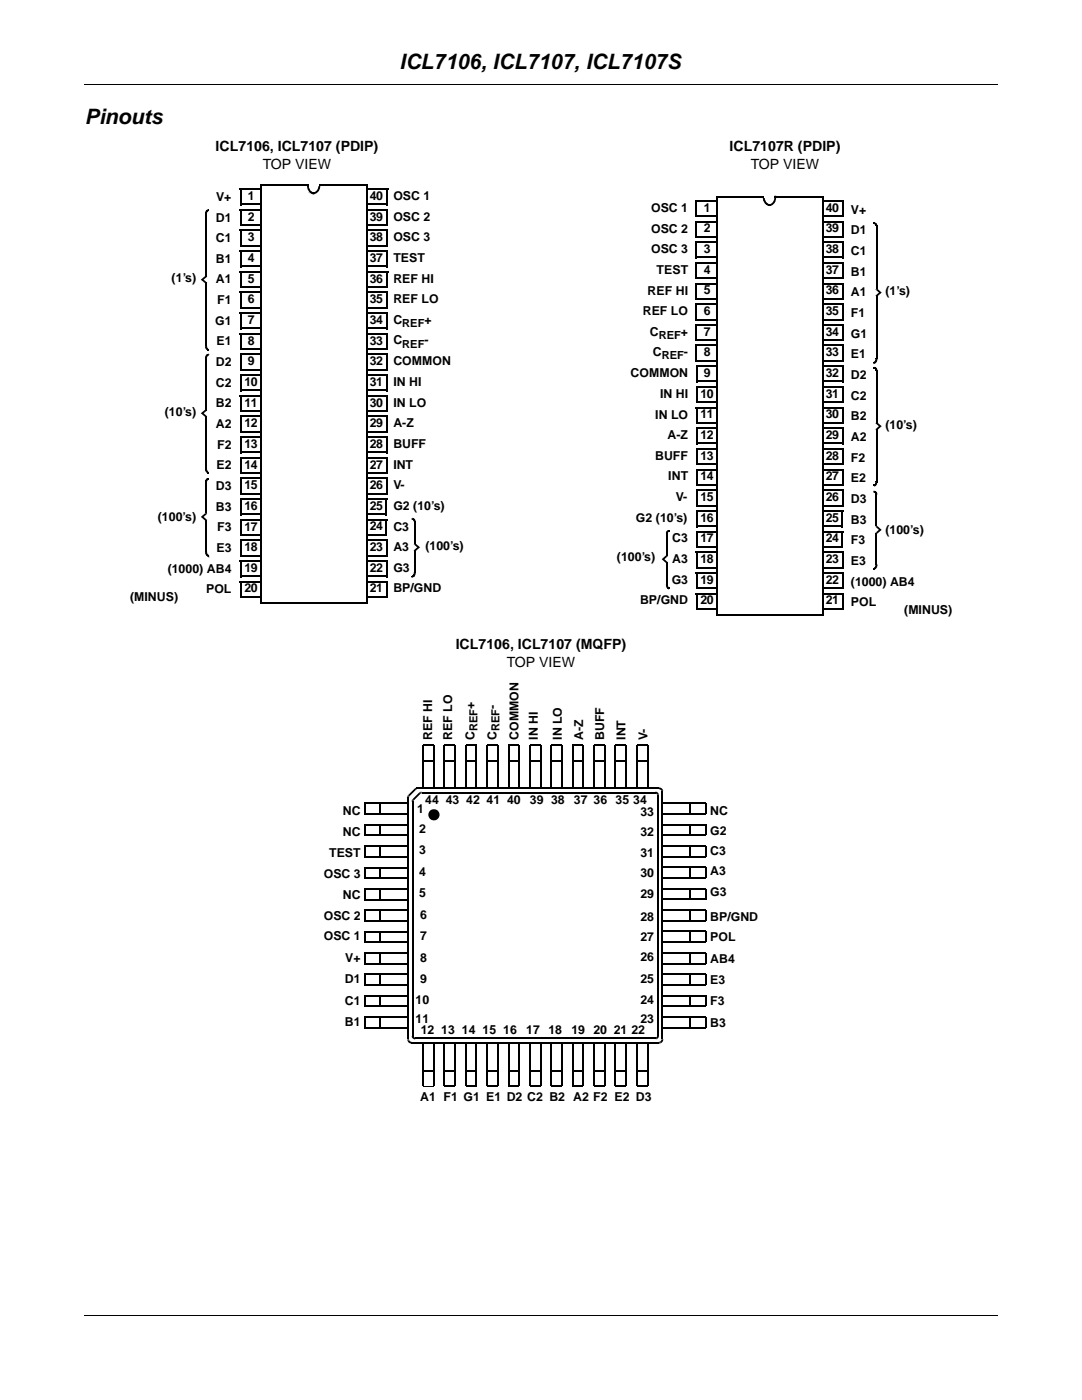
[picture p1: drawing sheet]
<svg xmlns="http://www.w3.org/2000/svg" width="216mm" height="279mm" viewBox="0 0 216 279" stroke-linecap="round" stroke-linejoin="round" font-family="sans-serif">
<defs><g id="words">
<g font-size="4.2">
<text x="79.8" y="13.8">ICL7106, ICL7107, ICL7107S</text>
<text x="16.9" y="24.7">Pinouts</text>
</g>
<g font-size="2.8">
<text x="43" y="30.1">ICL7106, ICL7107 (PDIP)</text>
<text x="52.4" y="33.6">TOP VIEW</text>
<text x="145.6" y="30.1">ICL7107R (PDIP)</text>
<text x="149.8" y="33.6">TOP VIEW</text>
<text x="90.9" y="129.6">ICL7106, ICL7107 (MQFP)</text>
<text x="101.1" y="133.1">TOP VIEW</text>
</g>
<g font-size="2.5">
<text x="43.1" y="40.1">V+</text>
<text x="49.4" y="39.9">1</text>
<text x="73.8" y="39.9">40</text>
<text x="78.5" y="39.9">OSC 1</text>
<text x="43.1" y="44.2">D1</text>
<text x="49.4" y="44">2</text>
<text x="73.8" y="44">39</text>
<text x="78.5" y="44">OSC 2</text>
<text x="129.9" y="42.3">OSC 1</text>
<text x="129.9" y="46.4">OSC 2</text>
<text x="140.4" y="42.3">1</text>
<text x="140.4" y="46.4">2</text>
<text x="164.8" y="42.3">40</text>
<text x="164.8" y="46.4">39</text>
<text x="169.8" y="42.7">V+</text>
<text x="169.8" y="46.8">D1</text>
<text x="43.1" y="48.3">C1</text>
<text x="43.1" y="52.4">B1</text>
<text x="49.4" y="48.2">3</text>
<text x="49.4" y="52.3">4</text>
<text x="73.8" y="48.2">38</text>
<text x="73.8" y="52.3">37</text>
<text x="78.5" y="48.2">OSC 3</text>
<text x="78.5" y="52.3">TEST</text>
<text x="129.9" y="50.5">OSC 3</text>
<text x="140.4" y="50.5">3</text>
<text x="164.8" y="50.5">38</text>
<text x="169.8" y="50.9">C1</text>
<text x="34.2" y="56.3">(1’s)</text>
<text x="43.1" y="56.6">A1</text>
<text x="49.4" y="56.4">5</text>
<text x="73.8" y="56.4">36</text>
<text x="78.5" y="56.4">REF HI</text>
<text x="129.2" y="58.8">REF HI</text>
<text x="131" y="54.6">TEST</text>
<text x="140.4" y="54.7">4</text>
<text x="140.4" y="58.8">5</text>
<text x="164.8" y="54.6">37</text>
<text x="164.8" y="58.8">36</text>
<text x="169.8" y="55">B1</text>
<text x="169.8" y="59.2">A1</text>
<text x="176.7" y="58.9">(1’s)</text>
<text x="42.9" y="64.8">G1</text>
<text x="43.3" y="60.7">F1</text>
<text x="49.4" y="60.5">6</text>
<text x="49.4" y="64.6">7</text>
<text x="73.8" y="60.5">35</text>
<text x="73.8" y="64.6">34</text>
<text x="78.5" y="60.5">REF LO</text>
<text x="78.5" y="64.6">C</text>
<text x="128.3" y="62.9">REF LO</text>
<text x="140.4" y="62.9">6</text>
<text x="164.8" y="62.9">35</text>
<text x="169.8" y="63.3">F1</text>
<text x="43.2" y="68.9">E1</text>
<text x="49.4" y="68.8">8</text>
<text x="73.8" y="68.8">33</text>
<text x="78.5" y="68.7">C</text>
<text x="129.7" y="67">C</text>
<text x="130.3" y="71.1">C</text>
<text x="135.9" y="67">+</text>
<text x="136.5" y="71.1">-</text>
<text x="140.4" y="67">7</text>
<text x="140.4" y="71.1">8</text>
<text x="164.8" y="67">34</text>
<text x="164.8" y="71.1">33</text>
<text x="169.8" y="67.4">G1</text>
<text x="169.8" y="71.5">E1</text>
<text x="43.1" y="73.1">D2</text>
<text x="43.1" y="77.2">C2</text>
<text x="48.8" y="77">10</text>
<text x="49.4" y="72.9">9</text>
<text x="73.8" y="72.9">32</text>
<text x="73.8" y="77">31</text>
<text x="78.5" y="72.9">COMMON</text>
<text x="78.5" y="77">IN HI</text>
<text x="125.8" y="75.3">COMMON</text>
<text x="140.4" y="75.2">9</text>
<text x="164.8" y="75.2">32</text>
<text x="169.8" y="75.6">D2</text>
<text x="32.9" y="83.1">(10’s)</text>
<text x="43.1" y="81.3">B2</text>
<text x="48.8" y="81.1">11</text>
<text x="73.8" y="81.1">30</text>
<text x="78.5" y="81.1">IN LO</text>
<text x="130.7" y="83.5">IN LO</text>
<text x="131.7" y="79.4">IN HI</text>
<text x="139.8" y="79.4">10</text>
<text x="139.8" y="83.5">11</text>
<text x="164.8" y="79.4">31</text>
<text x="164.8" y="83.5">30</text>
<text x="169.8" y="79.8">C2</text>
<text x="169.8" y="83.9">B2</text>
<text x="43.1" y="85.4">A2</text>
<text x="43.3" y="89.6">F2</text>
<text x="48.8" y="89.4">13</text>
<text x="48.8" y="85.3">12</text>
<text x="73.8" y="89.4">28</text>
<text x="73.8" y="85.3">29</text>
<text x="78.5" y="85.3">A-Z</text>
<text x="78.5" y="89.4">BUFF</text>
<text x="133.2" y="87.6">A-Z</text>
<text x="139.8" y="87.6">12</text>
<text x="164.8" y="87.6">29</text>
<text x="169.8" y="88">A2</text>
<text x="176.7" y="85.7">(10’s)</text>
<text x="43.2" y="93.7">E2</text>
<text x="48.8" y="93.5">14</text>
<text x="73.8" y="93.5">27</text>
<text x="78.5" y="93.5">INT</text>
<text x="130.7" y="91.8">BUFF</text>
<text x="133.3" y="95.9">INT</text>
<text x="139.8" y="91.7">13</text>
<text x="139.8" y="95.9">14</text>
<text x="164.8" y="91.7">28</text>
<text x="164.8" y="95.9">27</text>
<text x="169.8" y="92.1">F2</text>
<text x="43.1" y="97.8">D3</text>
<text x="43.1" y="101.9">B3</text>
<text x="48.8" y="97.6">15</text>
<text x="48.8" y="101.7">16</text>
<text x="73.8" y="97.6">26</text>
<text x="73.8" y="101.7">25</text>
<text x="78.5" y="97.6">V-</text>
<text x="78.5" y="101.7">G2 (10’s)</text>
<text x="134.9" y="100">V-</text>
<text x="139.8" y="100">15</text>
<text x="164.8" y="100">26</text>
<text x="169.8" y="96.3">E2</text>
<text x="169.8" y="100.4">D3</text>
<text x="31.5" y="103.9">(100’s)</text>
<text x="43.3" y="106">F3</text>
<text x="48.8" y="105.9">17</text>
<text x="73.8" y="105.9">24</text>
<text x="78.5" y="105.9">C3</text>
<text x="126.9" y="104.1">G2 (10’s)</text>
<text x="139.8" y="104.1">16</text>
<text x="164.8" y="104.1">25</text>
<text x="169.8" y="104.5">B3</text>
<text x="176.7" y="106.5">(100’s)</text>
<text x="43.2" y="110.2">E3</text>
<text x="48.8" y="110">18</text>
<text x="73.8" y="110">23</text>
<text x="78.5" y="110">A3</text>
<text x="84.9" y="109.7">(100’s)</text>
<text x="123.1" y="112.1">(100’s)</text>
<text x="134.2" y="108.2">C3</text>
<text x="134.2" y="112.4">A3</text>
<text x="139.8" y="108.2">17</text>
<text x="139.8" y="112.4">18</text>
<text x="164.8" y="108.2">24</text>
<text x="164.8" y="112.3">23</text>
<text x="169.8" y="108.6">F3</text>
<text x="169.8" y="112.8">E3</text>
<text x="26" y="120">(MINUS)</text>
<text x="33.5" y="114.3">(1000) AB4</text>
<text x="41.1" y="118.4">POL</text>
<text x="48.8" y="114.1">19</text>
<text x="48.8" y="118.2">20</text>
<text x="73.8" y="114.1">22</text>
<text x="73.8" y="118.2">21</text>
<text x="78.5" y="114.1">G3</text>
<text x="78.5" y="118.2">BP/GND</text>
<text x="134" y="116.5">G3</text>
<text x="139.8" y="116.5">19</text>
<text x="164.8" y="116.5">22</text>
<text x="169.8" y="116.9">(1000) AB4</text>
<text x="127.7" y="120.6">BP/GND</text>
<text x="139.8" y="120.6">20</text>
<text x="164.8" y="120.6">21</text>
<text x="169.8" y="121">POL</text>
<text x="180.4" y="122.5">(MINUS)</text>
<text x="99.1" y="141.5" transform="rotate(-90 99.1 141.5)">-</text>
<text x="86.2" y="147.7" transform="rotate(-90 86.2 147.7)">REF HI</text>
<text x="90.3" y="147.7" transform="rotate(-90 90.3 147.7)">REF LO</text>
<text x="94.7" y="147.7" transform="rotate(-90 94.7 147.7)">C</text>
<text x="99.1" y="147.7" transform="rotate(-90 99.1 147.7)">C</text>
<text x="103.5" y="147.7" transform="rotate(-90 103.5 147.7)">COMMON</text>
<text x="107.3" y="147.7" transform="rotate(-90 107.3 147.7)">IN HI</text>
<text x="112.1" y="147.7" transform="rotate(-90 112.1 147.7)">IN LO</text>
<text x="116.3" y="147.7" transform="rotate(-90 116.3 147.7)">A-Z</text>
<text x="120.6" y="147.7" transform="rotate(-90 120.6 147.7)">BUFF</text>
<text x="124.8" y="147.7" transform="rotate(-90 124.8 147.7)">INT</text>
<text x="129.2" y="147.7" transform="rotate(-90 129.2 147.7)">V-</text>
<text x="84.9" y="160.5">44 43 42 41 40</text>
<text x="105.7" y="160.5">39 38</text>
<text x="114.5" y="160.5">37 36 35 34</text>
<text x="68.4" y="166.9">NC</text>
<text x="68.4" y="162.7">NC</text>
<text x="83.2" y="162.3">1</text>
<text x="83.6" y="166.3">2</text>
<text x="127.8" y="162.8">33</text>
<text x="127.8" y="166.9">32</text>
<text x="141.7" y="162.6">NC</text>
<text x="141.7" y="166.6">G2</text>
<text x="65.7" y="171.1">TEST</text>
<text x="83.6" y="170.4">3</text>
<text x="127.8" y="171">31</text>
<text x="141.7" y="170.7">C3</text>
<text x="64.6" y="175.2">OSC 3</text>
<text x="68.4" y="179.4">NC</text>
<text x="83.6" y="174.8">4</text>
<text x="83.6" y="179.1">5</text>
<text x="127.8" y="175">30</text>
<text x="127.8" y="179.1">29</text>
<text x="141.7" y="174.7">A3</text>
<text x="141.7" y="178.8">G3</text>
<text x="64.6" y="183.6">OSC 2</text>
<text x="83.8" y="183.4">6</text>
<text x="127.8" y="183.7">28</text>
<text x="141.7" y="183.7">BP/GND</text>
<text x="64.6" y="187.6">OSC 1</text>
<text x="68.9" y="191.9">V+</text>
<text x="83.8" y="187.6">7</text>
<text x="83.8" y="191.9">8</text>
<text x="127.8" y="187.8">27</text>
<text x="127.8" y="191.9">26</text>
<text x="141.7" y="187.9">POL</text>
<text x="68.8" y="196.2">D1</text>
<text x="83.8" y="196.2">9</text>
<text x="127.8" y="196.1">25</text>
<text x="141.7" y="196.4">E3</text>
<text x="141.7" y="192.2">AB4</text>
<text x="68.8" y="200.5">C1</text>
<text x="82.9" y="200.4">10</text>
<text x="127.8" y="200.3">24</text>
<text x="141.7" y="200.6">F3</text>
<text x="68.8" y="204.9">B1</text>
<text x="82.9" y="204.2">11</text>
<text x="83.9" y="206.3">12 13 14 15 16</text>
<text x="105" y="206.3">17</text>
<text x="109.4" y="206.3">18</text>
<text x="114" y="206.3">19</text>
<text x="118.4" y="206.3">20</text>
<text x="122.5" y="206.3">21</text>
<text x="126" y="206.3">22</text>
<text x="127.8" y="204.2">23</text>
<text x="141.7" y="204.9">B3</text>
<text x="83.8" y="219.7">A1 F1 G1 E1 D2 C2 B2 A2 F2 E2 D3</text>
</g>
<g font-size="2.2">
<text x="80.3" y="65.2">REF+</text>
<text x="80.3" y="69.4">REF-</text>
<text x="131.4" y="67.6">REF</text>
<text x="132.1" y="71.7">REF</text>
<text x="95.3" y="145.9" transform="rotate(-90 95.3 145.9)">REF+</text>
<text x="99.7" y="145.9" transform="rotate(-90 99.7 145.9)">REF</text>
</g>
</g></defs>
<path d="M16.8 16.8l.1 .2zM16.8 262.4l.1 .2z" fill="#000"/>
<path d="M16.9 16.9h182.2M16.9 262.5h182.2" fill="none" stroke="#000" stroke-width=".2"/>
<path d="M48 66.4h3.7v3.1h-3.7z" fill="#fff"/>
<path d="M47.8 66.6h4.1M48 69.6h3.9M48 66.6v3.2" fill="none" stroke="#000" stroke-width=".36"/>
<path d="M48 62.5h3.7v3h-3.7z" fill="#fff"/>
<path d="M47.8 62.5h4.1M48 65.5h3.9M48 62.5v3.2" fill="none" stroke="#000" stroke-width=".36"/>
<path d="M48 58.4h3.7v3h-3.7z" fill="#fff"/>
<path d="M47.8 58.3h4.1M48 58.3v3.3M48 61.4h3.9" fill="none" stroke="#000" stroke-width=".36"/>
<path d="M48 54.3h3.7v3h-3.7z" fill="#fff"/>
<path d="M47.8 54.2h4.1M48 57.3h3.9M48 54.2v3.2" fill="none" stroke="#000" stroke-width=".36"/>
<path d="M48 50.1h3.7v3.1h-3.7z" fill="#fff"/>
<path d="M47.8 50.1h4.1M48 53.1h3.9M48 50.1v3.2" fill="none" stroke="#000" stroke-width=".36"/>
<path d="M48 46h3.7v3h-3.7z" fill="#fff"/>
<path d="M47.8 46h4.1M48 49h3.9M48 46v3.2" fill="none" stroke="#000" stroke-width=".36"/>
<path d="M48 41.9h3.7v3h-3.7z" fill="#fff"/>
<path d="M47.8 41.9h4.1M48 44.9h3.9M48 41.8v3.3" fill="none" stroke="#000" stroke-width=".36"/>
<path d="M48 37.8h3.9v3h-3.9z" fill="#fff"/>
<path d="M47.8 37.7h4.2M48 37.7v3.2M48 40.8h4" fill="none" stroke="#000" stroke-width=".36"/>
<path d="M48 70.7h3.7v3h-3.7z" fill="#fff"/>
<path d="M47.9 70.7h3.9M48 73.8h3.8M48.1 70.7v3.3" fill="none" stroke="#000" stroke-width=".36"/>
<path d="M48 74.8h3.7v3h-3.7z" fill="#fff"/>
<path d="M47.9 74.9h3.9M48 77.9h3.8M48.1 74.8v3.3" fill="none" stroke="#000" stroke-width=".36"/>
<path d="M48 78.9h3.7v3h-3.7z" fill="#fff"/>
<path d="M47.9 79h4M48.1 79v3.2M48 82h3.9" fill="none" stroke="#000" stroke-width=".36"/>
<path d="M48 83h3.7v3h-3.7z" fill="#fff"/>
<path d="M47.9 83.1h3.9M48 86.1h3.8M48.1 83.1v3.2" fill="none" stroke="#000" stroke-width=".36"/>
<path d="M48.2 103.6h3.5v3h-3.5z" fill="#fff"/>
<path d="M48 103.7h3.8M48.2 106.8h3.6M48.2 103.7v3.3" fill="none" stroke="#000" stroke-width=".36"/>
<path d="M48.2 99.5h3.5v3h-3.5z" fill="#fff"/>
<path d="M48 99.6h3.8M48.2 99.6v3.2M48.2 102.6h3.6" fill="none" stroke="#000" stroke-width=".36"/>
<path d="M48.1 95.4h3.6v3.1h-3.6z" fill="#fff"/>
<path d="M47.9 95.5h4M48.1 98.5h3.8M48.1 95.5v3.2" fill="none" stroke="#000" stroke-width=".36"/>
<path d="M48.1 91.3h3.6v3.1h-3.6z" fill="#fff"/>
<path d="M47.9 91.3h4M48.1 94.4h3.8M48.1 91.3v3.3" fill="none" stroke="#000" stroke-width=".36"/>
<path d="M48.1 87.2h3.6v3h-3.6z" fill="#fff"/>
<path d="M47.9 87.2h4M48.1 90.3h3.8M48.1 87.2v3.2" fill="none" stroke="#000" stroke-width=".36"/>
<path d="M48 115.8h3.7v3h-3.7z" fill="#fff"/>
<path d="M47.9 116.1h4M48 119.2h3.9M48.1 116.1v3.2" fill="none" stroke="#000" stroke-width=".36"/>
<path d="M48 111.6h3.7v3.1h-3.7z" fill="#fff"/>
<path d="M47.9 112h4M48 115h3.9M48.1 112v3.2" fill="none" stroke="#000" stroke-width=".36"/>
<path d="M48 107.5h3.7v3.1h-3.7z" fill="#fff"/>
<path d="M47.9 107.9h4M48 110.9h3.9M48.1 107.8v3.3" fill="none" stroke="#000" stroke-width=".36"/>
<path d="M73.5 66.4h3.8v3.1h-3.8z" fill="#fff"/>
<path d="M73.4 66.6h4.1M73.4 69.6h3.9M77.3 66.6v3.2" fill="none" stroke="#000" stroke-width=".36"/>
<path d="M73.5 62.5h3.8v3h-3.8z" fill="#fff"/>
<path d="M73.4 62.5h4.1M73.4 65.5h3.9M77.3 62.5v3.2" fill="none" stroke="#000" stroke-width=".36"/>
<path d="M73.5 58.4h3.8v3h-3.8z" fill="#fff"/>
<path d="M73.4 58.3h4.1M77.3 58.3v3.3M73.4 61.4h3.9" fill="none" stroke="#000" stroke-width=".36"/>
<path d="M73.6 54.3h3.7v3h-3.7z" fill="#fff"/>
<path d="M73.4 54.2h4.1M73.4 57.3h3.9M77.3 54.2v3.2" fill="none" stroke="#000" stroke-width=".36"/>
<path d="M73.5 50.1h3.8v3.1h-3.8z" fill="#fff"/>
<path d="M73.3 50.1h4.2M73.3 53.1h4M77.3 50.1v3.2" fill="none" stroke="#000" stroke-width=".36"/>
<path d="M73.5 46h3.8v3h-3.8z" fill="#fff"/>
<path d="M73.4 46h4.1M73.4 49h3.9M77.3 46v3.2" fill="none" stroke="#000" stroke-width=".36"/>
<path d="M73.5 41.9h3.8v3h-3.8z" fill="#fff"/>
<path d="M73.4 41.9h4.1M73.4 44.9h3.9M77.3 41.8v3.3" fill="none" stroke="#000" stroke-width=".36"/>
<path d="M73.4 37.8h3.9v3h-3.9z" fill="#fff"/>
<path d="M73.2 37.7h4.3M77.3 37.7v3.2M73.2 40.8h4.1" fill="none" stroke="#000" stroke-width=".36"/>
<path d="M73.6 70.7h3.6v3h-3.6z" fill="#fff"/>
<path d="M73.4 70.7h4M73.4 73.8h3.8M77.2 70.7v3.3" fill="none" stroke="#000" stroke-width=".36"/>
<path d="M73.6 74.8h3.6v3h-3.6z" fill="#fff"/>
<path d="M73.4 74.9h4M73.4 77.9h3.8M77.2 74.8v3.3" fill="none" stroke="#000" stroke-width=".36"/>
<path d="M73.5 78.9h3.7v3h-3.7z" fill="#fff"/>
<path d="M73.4 79h4M77.2 79v3.2M73.4 82h3.8" fill="none" stroke="#000" stroke-width=".36"/>
<path d="M73.6 83h3.6v3h-3.6z" fill="#fff"/>
<path d="M73.4 83.1h4M73.4 86.1h3.8M77.2 83.1v3.2" fill="none" stroke="#000" stroke-width=".36"/>
<path d="M73.6 103.6h3.5v3h-3.5z" fill="#fff"/>
<path d="M73.4 103.7h3.9M73.4 106.8h3.7M77.1 103.7v3.3" fill="none" stroke="#000" stroke-width=".36"/>
<path d="M73.6 99.5h3.5v3h-3.5z" fill="#fff"/>
<path d="M73.4 99.6h3.9M77.1 99.6v3.2M73.4 102.6h3.7" fill="none" stroke="#000" stroke-width=".36"/>
<path d="M73.5 95.4h3.7v3.1h-3.7z" fill="#fff"/>
<path d="M73.4 95.5h4M73.4 98.5h3.8M77.2 95.5v3.2" fill="none" stroke="#000" stroke-width=".36"/>
<path d="M73.5 91.3h3.7v3.1h-3.7z" fill="#fff"/>
<path d="M73.3 91.3h4.1M73.3 94.4h3.9M77.2 91.3v3.3" fill="none" stroke="#000" stroke-width=".36"/>
<path d="M73.5 87.2h3.7v3h-3.7z" fill="#fff"/>
<path d="M73.3 87.2h4.1M73.3 90.3h3.9M77.2 87.2v3.2" fill="none" stroke="#000" stroke-width=".36"/>
<path d="M73.5 115.8h3.7v3h-3.7z" fill="#fff"/>
<path d="M73.4 116.1h4M73.4 119.2h3.8M77.2 116.1v3.2" fill="none" stroke="#000" stroke-width=".36"/>
<path d="M73.5 111.6h3.7v3.1h-3.7z" fill="#fff"/>
<path d="M73.4 112h4M73.4 115h3.8M77.2 112v3.2" fill="none" stroke="#000" stroke-width=".36"/>
<path d="M73.5 107.5h3.7v3.1h-3.7z" fill="#fff"/>
<path d="M73.3 107.9h4.1M73.3 110.9h3.9M77.2 107.8v3.3" fill="none" stroke="#000" stroke-width=".36"/>
<path d="M40.3 55.8l.8-.6v1.2z" fill="#fff"/>
<path d="M40.5 55.7l.7 .6-.2 .3-.8-.7zM40.9 42.4h.4v.1h-.4zM41 55.1l.1-.2 .2 .3-.1 .1zM40.1 55.8l.9-.7 .2 .2-.7 .6zM41.2 56.3l.1 .1-.2 .3-.1-.1zM41.1 42l.3 .2-.2-.2 .2-.2 .1 .4-.1-.4h.1l.1 .3-.2 .1-.1-.4 .2 .3-.1 .2-.2-.3 .2 .2-.1 .1-.2-.2 .3 .2-.1 .1-.3-.2 .3 .1v.2l-.3-.2 .3 .1v.2l-.4-.1h.4l-.3-.1 .3 .1h-.3v-.2l.3 .1h-.3l.1-.4 .3 .2zM41.5 41.8h.2v.4h-.2zM40.9 69l.3-.1 .1 .1-.4 .1zM40.9 69.1l.4-.1zM41.4 69.6h.3v.4h-.3zM40.9 69.1l.4-.1v.3h-.3l.3-.1v.2h-.3l.3-.1 .1 .1-.4 .2 .4-.2-.3 .2 .2-.2 .1 .1-.3 .2 .3-.2 .1 .1-.2 .3 .3-.3-.2 .4 .2-.4v.4l-.5-.3 .3-.3-.3 .3-.1-.1 .3-.3-.3 .1 .3-.1-.3 .1v-.3h.3z" fill="#000"/>
<path d="M41.1 42.4v12.8M41.1 56.3v12.7" fill="none" stroke="#000" stroke-width=".36"/>
<path d="M40.3 82.5l.8-.6v1.2z" fill="#fff"/>
<path d="M40.9 71.2h.4v.2h-.4zM41.1 70.8l.3 .2-.2-.2 .3-.1 .2 .3h-.3v-.3v.3l-.1-.3 .2 .3-.1 .1-.2-.3 .2 .2-.1 .1-.2-.2 .3 .2-.4-.1 .3 .2-.3-.1 .3 .1v.1l-.3-.1 .3 .1v.2l-.4-.1h.4l-.3-.2 .3 .1h-.3v-.1h.3h-.3l.1-.4 .3 .3zM41.4 70.7l.3 .3zM41.6 70.5l.2 .3-.1 .1-.3-.2zM40.5 82.3l.7 .7-.2 .2-.8-.6zM40.9 93.5l.3-.1 .1 .1-.4 .1zM40.9 93.6l.4-.1zM41 81.7l.1-.1 .2 .3-.1 .1zM40.1 82.5l.9-.8 .2 .3-.7 .6zM41.2 83l.1 .1-.2 .3-.1-.2zM41.4 94.1h.3v.4h-.3zM40.9 93.6l.4-.1v.3h-.3l.3-.1v.2h-.3l.3-.1 .1 .2-.4 .1 .4-.2-.3 .2 .2-.2 .1 .1-.3 .2 .3-.2 .1 .1-.2 .3 .3-.3-.2 .4 .2-.4v.4l-.5-.3 .3-.2-.3 .2-.1-.2 .3-.1h-.3l.3-.1-.3 .1v-.3h.3z" fill="#000"/>
<path d="M41.1 71.3v10.6M41.1 83v10.6" fill="none" stroke="#000" stroke-width=".36"/>
<path d="M40.3 103.1l.8-.6v1.3z" fill="#fff"/>
<path d="M40.9 95.9h.4v.2h-.4zM41.1 95.6l.3 .2-.3-.1 .2-.2 .2 .3-.3-.3 .2-.1 .1 .4-.1-.4h.1l.1 .3-.2 .1-.1-.4 .1 .4-.2-.3 .2 .3-.3-.2 .3 .2v.1l-.3-.3 .3 .3-.4-.2 .4 .2-.1 .1-.3-.2 .3 .1v.2l-.3-.2 .3 .1v.2l-.4-.1h.4l-.3-.1 .3 .1h-.3v-.2l.3 .1h-.3v-.2l.3 .1-.3-.1zM41.5 95.4v.4zM41.5 95.4h.2v.4h-.2zM40.5 103l.7 .7-.2 .2-.8-.6zM40.9 110.1l.3-.2 .1 .2-.3 .2zM41 110.3l.3-.2zM41 102.4l.1-.1 .2 .3-.1 .1zM40.2 103l.8-.6 .2 .3-.7 .6-.4-.1zM41.2 103.7l.1 .1-.2 .2-.1-.1zM41.4 110.7h.3v.2h-.3zM41 110.2l.3-.1v.2h-.3h.3v.2h-.3h.3l-.3 .1 .3-.2-.2 .3 .2-.2 .1 .1-.3 .2 .3-.2 .1 .1-.3 .2 .2-.3 .1 .1-.2 .3 .3-.3-.2 .3 .1-.3h.1l-.2 .3v-.1h.3v.4l-.3-.3 .1-.3v.4l-.2-.2 .2-.2-.2 .3-.1-.2 .2-.2-.2 .3-.1-.2 .3-.2-.3 .3-.1-.2v-.2h.3l-.3 .1z" fill="#000"/>
<path d="M41.2 96.1v6.3M41.2 103.8v6.3" fill="none" stroke="#000" stroke-width=".36"/>
<path d="M82.8 108.6l.7 .6-.7 .7z" fill="#fff"/>
<path d="M82.1 114.9h.4v.1h-.4zM82.2 103.3l.2 .1-.2 .3-.1-.1zM82.4 103.4l-.1 .3zM82.6 114.3h.3l-.1 .4-.3-.1 .4 .2-.1 .1-.3-.3 .3 .3-.3-.2 .3 .2-.1 .1-.1 .1-.1-.4 .2 .3-.2 .1-.1-.3 .2 .3-.3 .1v-.3l.1 .3-.3 .1v-.3h.4l-.1 .2-.2-.3h.2l.1 .3-.2-.3 .2 .2-.2-.2 .1-.1 .3 .2-.3-.1 .1-.2 .3 .2-.4-.1 .1-.2 .4 .1h-.4l.1-.3 .3 .1h-.3zM82.6 114.2h.3v.1h-.3zM82.6 114.3h.3zM82.6 103.9h.3v.2h-.3zM82.8 108.4l.1 .1-.2 .2-.2-.1zM82.9 108.5l.9 .7-.4 .2-.7-.7zM82.5 109.8l.2-.1 .2 .3-.1 .1zM82.3 103.4l.3 .1-.2 .3 .2-.3 .2 .1v.1l-.3 .1 .3-.2 .1 .3h-.4h.4v.2h-.3h.3h-.3l.3-.1-.3 .1-.1-.2h.4l-.4 .1 .4-.2-.4 .1 .3-.2-.3 .2-.1-.1 .3-.3-.2 .3-.2-.1 .2-.3-.1 .4v-.4v.4l-.1-.1zM82.7 109.7l.7-.6 .3 .3-.8 .6z" fill="#000"/>
<path d="M82.7 104.1v4.5M82.7 109.9v4.5" fill="none" stroke="#000" stroke-width=".36"/>
<path d="M52 36.9h21.2v83.4h-21.2z" fill="#fff"/>
<path d="M52 36.9h21.3M52 36.7v83.6M73.2 36.9v83.6M51.8 120.3h21.4" fill="none" stroke="#000" stroke-width=".36"/>
<path d="M61.2 36.7h.4v.2h-.4zM61.2 36.9h.4v.1l-.4 .1 .4-.1v.2l-.3 .1 .3-.1 .1 .4-.3 .1 .3-.2 .1 .2-.4 .2 .4-.1-.3 .2 .3-.2 .2 .3-.3 .2 .3-.2 .1 .1-.2 .2 .2-.3 .1 .1-.2 .3 .2-.3-.1 .4 .2-.3 .1 .1-.2 .3 .1-.4 .1 .1v.3v-.3h.1v.3v-.3h.2l-.1 .3-1-.3 1 .3v-.3l-.1 .3h-.1l.1-.3-.1 .3-.3-.1 .2-.3-.2 .3-.2-.1 .2-.3-.2 .3-.2-.2-.3-.5 .3-.1-.3 .1-.1-.5v-.2h.3l-.3 .1zM62.4 38.4h.4v.2h-.4zM62.7 38.4h.1l-.1 .4-.1-.1zM62.7 38.4l-.1 .3zM63.6 36.9l.3 .1v.1l-.3-.1 .3 .1v.3l.1-.4-.2 .7-.3-.2 .3 .1-.1 .2-.3-.1 .3 .1-.1 .2-.2-.2 .2 .3-.1 .1-.3-.2 .3 .2-.3 .3-.2-.3 .1 .4-.5 .1v-.3l.1 .3-.3 .1v-.2h.4l-.2 .1-.1-.3h.2l.1 .3-.1-.3 .2-.1 .2 .3-.2-.3 .3 .2-.2-.3h.1l.2 .3-.3-.3 .2-.1 .3 .2-.3-.2 .1-.2 .3 .3-.3-.3 .3 .2-.3-.2 .1-.1 .3 .1-.3-.2 .1-.1 .3 .1-.4-.1 .1-.2 .3 .1h-.3v-.2l.4 .1-.4-.1 .1-.1h.3h-.3zM63.6 36.7h.3v.3h-.3z" fill="#000"/>
<g fill="#fff">
<path d="M61.6 36.7h1.9v.3h-1.9z"/>
<path d="M138.9 68.8h3.8v3.1h-3.8z"/>
</g>
<path d="M138.8 69h4.1M138.9 72h4M138.9 68.9v3.3" fill="none" stroke="#000" stroke-width=".36"/>
<path d="M138.9 64.8h3.8v3.1h-3.8z" fill="#fff"/>
<path d="M138.8 64.8h4.1M138.9 67.9h4M138.9 64.8v3.3" fill="none" stroke="#000" stroke-width=".36"/>
<path d="M138.9 60.7h3.8v3.1h-3.8z" fill="#fff"/>
<path d="M138.8 60.7h4.1M138.9 63.8h4M138.9 60.7v3.2" fill="none" stroke="#000" stroke-width=".36"/>
<path d="M138.9 56.6h3.7v3.1h-3.7z" fill="#fff"/>
<path d="M138.8 56.6h4M138.9 59.6h3.9M138.9 56.6v3.2" fill="none" stroke="#000" stroke-width=".36"/>
<path d="M138.9 52.5h3.8v3h-3.8z" fill="#fff"/>
<path d="M138.8 52.5h4.1M138.9 55.5h4M138.9 52.5v3.2" fill="none" stroke="#000" stroke-width=".36"/>
<path d="M138.9 48.4h3.8v3h-3.8z" fill="#fff"/>
<path d="M138.8 48.3h4.1M138.9 51.4h4M138.9 48.3v3.3" fill="none" stroke="#000" stroke-width=".36"/>
<path d="M138.9 44.3h3.8v3h-3.8z" fill="#fff"/>
<path d="M138.8 44.2h4M138.9 47.3h3.9M138.9 44.2v3.2" fill="none" stroke="#000" stroke-width=".36"/>
<path d="M138.9 40.1h3.9v3.1h-3.9z" fill="#fff"/>
<path d="M138.8 40.1h4.2M138.9 43.1h4.1M138.9 40.1v3.2" fill="none" stroke="#000" stroke-width=".36"/>
<path d="M139 73h3.6v3.1h-3.6z" fill="#fff"/>
<path d="M138.8 73.1h4M139 76.1h3.8M139 73.1v3.2" fill="none" stroke="#000" stroke-width=".36"/>
<path d="M139 77.1h3.6v3.1h-3.6z" fill="#fff"/>
<path d="M138.8 77.2h4M139 77.2v3.2M139 80.3h3.8" fill="none" stroke="#000" stroke-width=".36"/>
<path d="M139 81.2h3.7v3.1h-3.7z" fill="#fff"/>
<path d="M138.8 81.3h4M139 84.4h3.8M139 81.3v3.3" fill="none" stroke="#000" stroke-width=".36"/>
<path d="M139 85.3h3.6v3.1h-3.6z" fill="#fff"/>
<path d="M138.8 85.5h4M139 88.5h3.8M139 85.4v3.3" fill="none" stroke="#000" stroke-width=".36"/>
<path d="M139.1 105.9h3.5v3.1h-3.5z" fill="#fff"/>
<path d="M138.9 106.1h3.9M139.1 109.1h3.7M139.1 106.1v3.2" fill="none" stroke="#000" stroke-width=".36"/>
<path d="M139.1 101.8h3.5v3.1h-3.5z" fill="#fff"/>
<path d="M138.9 102h3.9M139.1 105h3.7M139.1 102v3.2" fill="none" stroke="#000" stroke-width=".36"/>
<path d="M139 97.8h3.7v3.1h-3.7z" fill="#fff"/>
<path d="M138.9 97.8h3.9M139.1 97.8v3.3M139 100.9h3.8" fill="none" stroke="#000" stroke-width=".36"/>
<path d="M139 93.7h3.7v3h-3.7z" fill="#fff"/>
<path d="M138.9 93.7h4M139 96.8h3.9M139.1 93.7v3.2" fill="none" stroke="#000" stroke-width=".36"/>
<path d="M139 89.6h3.7v3h-3.7z" fill="#fff"/>
<path d="M138.9 89.6h4M139 92.6h3.9M139.1 89.6v3.2" fill="none" stroke="#000" stroke-width=".36"/>
<path d="M139 118.1h3.7v3.1h-3.7z" fill="#fff"/>
<path d="M138.8 118.5h4M139 118.4v3.3M139 121.5h3.8" fill="none" stroke="#000" stroke-width=".36"/>
<path d="M139 114h3.7v3.1h-3.7z" fill="#fff"/>
<path d="M138.8 114.4h4M139 117.4h3.8M139 114.3v3.3" fill="none" stroke="#000" stroke-width=".36"/>
<path d="M139 109.9h3.7v3h-3.7z" fill="#fff"/>
<path d="M138.8 110.2h4.1M139 113.3h3.9M139 110.2v3.3" fill="none" stroke="#000" stroke-width=".36"/>
<path d="M164.5 68.8h3.7v3.1h-3.7z" fill="#fff"/>
<path d="M164.3 69h4.1M164.3 72h3.9M168.2 68.9v3.3" fill="none" stroke="#000" stroke-width=".36"/>
<path d="M164.5 64.8h3.7v3.1h-3.7z" fill="#fff"/>
<path d="M164.3 64.8h4.1M164.3 67.9h3.9M168.2 64.8v3.3" fill="none" stroke="#000" stroke-width=".36"/>
<path d="M164.5 60.7h3.7v3.1h-3.7z" fill="#fff"/>
<path d="M164.3 60.7h4.1M164.3 63.8h3.9M168.2 60.7v3.2" fill="none" stroke="#000" stroke-width=".36"/>
<path d="M164.5 56.6h3.7v3.1h-3.7z" fill="#fff"/>
<path d="M164.4 56.6h4M164.4 59.6h3.8M168.2 56.6v3.2" fill="none" stroke="#000" stroke-width=".36"/>
<path d="M164.5 52.5h3.7v3h-3.7z" fill="#fff"/>
<path d="M164.3 52.5h4.1M164.3 55.5h3.9M168.2 52.5v3.2" fill="none" stroke="#000" stroke-width=".36"/>
<path d="M164.5 48.4h3.7v3h-3.7z" fill="#fff"/>
<path d="M164.3 48.3h4.1M164.3 51.4h3.9M168.2 48.3v3.3" fill="none" stroke="#000" stroke-width=".36"/>
<path d="M164.5 44.3h3.7v3h-3.7z" fill="#fff"/>
<path d="M164.3 44.2h4.1M164.3 47.3h3.9M168.2 44.2v3.2" fill="none" stroke="#000" stroke-width=".36"/>
<path d="M164.3 40.1h3.9v3.1h-3.9z" fill="#fff"/>
<path d="M164.2 40.1h4.2M164.2 43.1h4M168.2 40.1v3.2" fill="none" stroke="#000" stroke-width=".36"/>
<path d="M164.5 73h3.7v3.1h-3.7z" fill="#fff"/>
<path d="M164.4 73.1h4M164.4 76.1h3.8M168.2 73.1v3.2" fill="none" stroke="#000" stroke-width=".36"/>
<path d="M164.5 77.1h3.7v3.1h-3.7z" fill="#fff"/>
<path d="M164.4 77.2h4M168.2 77.2v3.2M164.4 80.3h3.8" fill="none" stroke="#000" stroke-width=".36"/>
<path d="M164.5 81.2h3.7v3.1h-3.7z" fill="#fff"/>
<path d="M164.3 81.3h4.1M164.3 84.4h3.9M168.2 81.3v3.3" fill="none" stroke="#000" stroke-width=".36"/>
<path d="M164.5 85.3h3.7v3.1h-3.7z" fill="#fff"/>
<path d="M164.4 85.5h4M164.4 88.5h3.8M168.2 85.4v3.3" fill="none" stroke="#000" stroke-width=".36"/>
<path d="M164.5 105.9h3.6v3.1h-3.6z" fill="#fff"/>
<path d="M164.4 106.1h3.9M164.4 109.1h3.7M168.1 106.1v3.2" fill="none" stroke="#000" stroke-width=".36"/>
<path d="M164.5 101.8h3.6v3.1h-3.6z" fill="#fff"/>
<path d="M164.4 102h3.9M164.4 105h3.7M168.1 102v3.2" fill="none" stroke="#000" stroke-width=".36"/>
<path d="M164.5 97.8h3.6v3.1h-3.6z" fill="#fff"/>
<path d="M164.3 97.8h4M168.1 97.8v3.3M164.3 100.9h3.8" fill="none" stroke="#000" stroke-width=".36"/>
<path d="M164.5 93.7h3.6v3h-3.6z" fill="#fff"/>
<path d="M164.3 93.7h4M164.3 96.8h3.8M168.1 93.7v3.2" fill="none" stroke="#000" stroke-width=".36"/>
<path d="M164.5 89.6h3.6v3h-3.6z" fill="#fff"/>
<path d="M164.3 89.6h4M164.3 92.6h3.8M168.1 89.6v3.2" fill="none" stroke="#000" stroke-width=".36"/>
<path d="M164.5 118.1h3.7v3.1h-3.7z" fill="#fff"/>
<path d="M164.3 118.5h4.1M168.2 118.4v3.3M164.3 121.5h3.9" fill="none" stroke="#000" stroke-width=".36"/>
<path d="M164.5 114h3.7v3.1h-3.7z" fill="#fff"/>
<path d="M164.3 114.4h4.1M164.3 117.4h3.9M168.2 114.3v3.3" fill="none" stroke="#000" stroke-width=".36"/>
<path d="M164.5 109.9h3.7v3h-3.7z" fill="#fff"/>
<path d="M164.3 110.2h4.1M164.3 113.3h3.9M168.2 110.2v3.3" fill="none" stroke="#000" stroke-width=".36"/>
<path d="M174.9 57.7l.7 .7-.7 .6z" fill="#fff"/>
<path d="M174.3 44.4h.2v.3h-.2zM174.7 44.9h.4v.2h-.4zM174.9 57.5l.1 .1-.2 .3-.1-.1zM175 57.6l.9 .8-.4 .1-.7-.6zM174.7 59l.1-.1 .2 .3-.1 .1zM174.5 44.4l.4 .2-.3 .2 .3-.2 .1 .2-.3 .1 .3-.1v.1h-.3h.3l.1 .2h-.4h.4h-.4l.3-.1h-.3l.3-.2-.3 .2-.1-.1 .3-.2-.2 .2-.1-.1 .3-.2-.3 .2 .2-.3-.2 .3-.2-.1zM174.8 58.9l.7-.6 .3 .2-.8 .7zM174.3 72.2h.3v.2h-.3zM174.7 71.6h.4l-.1 .3-.3-.1h.3v.3l-.4-.1 .3 .2-.2 .3-.2-.3 .2 .3h-.2v-.3l.1 .3-.3 .2v-.3h.3l-.1 .1-.2-.3h.3l.1 .3-.2-.3 .3 .2-.3-.2 .1-.1 .3 .2-.3-.2 .3 .1-.3-.2 .4 .1-.4-.1 .1-.2 .3 .1h-.3v-.2l.4 .1h-.4zM174.7 71.5h.4v.1h-.4zM174.7 71.6h.4z" fill="#000"/>
<path d="M174.9 45v12.7M174.9 58.9v12.7" fill="none" stroke="#000" stroke-width=".36"/>
<path d="M174.9 84.4l.7 .6-.7 .7z" fill="#fff"/>
<path d="M174.3 73.2h.2v.4h-.2zM174.7 73.8h.4v.2h-.4zM174.5 73.2l.3 .2-.2 .2 .2-.3 .1 .1v.1l-.3 .2 .3-.2 .1 .3h-.3l.3-.1 .1 .3h-.4h.4h-.4l.3-.2-.3 .1v-.2l.3-.1-.3 .2 .2-.3-.2 .3-.1-.2 .2-.2-.2 .3-.1-.1 .2-.3-.1 .3h-.2zM174.3 96.7h.3v.4h-.3zM174.7 96.2h.4l-.1 .2-.3-.1 .3 .1v.2l-.4-.1 .3 .2-.2 .3-.2-.3 .2 .3h-.2v-.3l.1 .3-.2 .1v-.4l.2 .3-.1-.3 .3 .2-.3-.2 .1-.1 .3 .2-.3-.3 .3 .2-.3-.1 .1-.2 .3 .2-.4-.1 .1-.1h.3h-.3v-.2l.4 .1h-.4zM174.7 96h.4v.2h-.4zM174.7 96.2h.4zM174.9 84.2l.1 .1-.2 .3-.1-.1zM175 84.3l.9 .7-.4 .2-.7-.6zM174.7 85.7l.1-.1 .2 .2-.1 .1zM174.8 85.6l.7-.7 .3 .3-.8 .6z" fill="#000"/>
<path d="M174.9 73.8v10.6M174.9 85.6v10.6" fill="none" stroke="#000" stroke-width=".36"/>
<path d="M174.9 105.1l.7 .6-.7 .6z" fill="#fff"/>
<path d="M174.4 97.9l.1 .1-.2 .3-.1-.1zM174.5 98l-.1 .3zM174.7 98.5h.4v.2h-.4zM174.5 98l.3 .1-.3 .2 .2-.2h.2v.2l-.3 .1 .3-.2 .1 .3h-.3h.3l.1 .2h-.4h.4h-.4l.3-.1-.3 .1v-.2l.3-.1-.3 .2 .3-.3-.3 .2 .2-.2-.3 .2v-.2l.2-.2-.2 .3-.1-.1 .2-.3-.2 .3 .1-.3v.3h-.2zM174.3 113.3h.3v.3h-.3zM174.7 112.7h.4l-.1 .3-.3-.1h.3v.2l-.3-.1 .3 .2-.3 .4-.2-.3 .2 .2-.3 .1v-.3l.2 .3-.2-.3 .3 .3-.2-.3 .3 .2-.3-.2 .1-.1 .3 .2-.3-.2v-.1l.4 .1-.4-.1 .1-.1 .3 .1-.3-.2 .3 .1h-.3v-.2l.4 .1h-.4zM174.7 112.6h.4v.1h-.4zM174.7 112.7h.4zM174.9 104.9l.1 .1-.2 .2-.1-.1zM175 105l.9 .7-.4 .2-.7-.7zM174.7 106.3l.1-.1 .2 .3-.1 .1zM174.8 106.2l.7-.6 .3 .3-.8 .6z" fill="#000"/>
<path d="M174.8 98.7v6.3M174.8 106.4v6.3" fill="none" stroke="#000" stroke-width=".36"/>
<path d="M132.3 111.6l.7-.6v1.2z" fill="#fff"/>
<path d="M132.4 111.5l.7 .6-.2 .3-.7-.7zM132.9 116.5h.3v.2h-.3zM132.9 116.7h.3zM132.9 106.3h.3v.2h-.3zM132.9 110.8l.1-.1 .3 .3-.2 .1zM132 111.6l.9-.8 .2 .3-.7 .6zM133.1 112.1l.2 .1-.3 .3-.1-.1zM133.1 105.9l.4-.1v.3l-.2 .1-.1-.3 .2 .2-.2 .2-.2-.3 .3 .2v.2l-.4-.2 .4 .1-.1 .2-.3-.2 .3 .2h-.3h.3h-.3v-.2l.3 .1-.3-.1 .1-.1h.3h-.4l.2-.3 .3 .3zM133.3 117.2h.4v.4h-.4zM133.5 105.8h.2v.3h-.2zM132.9 116.7h.3v.1h-.3l.4 .1h-.4h.3l.1 .1-.4 .1 .4-.2v.2l-.3 .1 .3-.1-.3 .2 .3-.2 .1 .1-.3 .2 .2-.3 .2 .1-.3 .2 .3-.2-.2 .4 .1-.4 .1 .1-.1 .3 .1-.4v.4h-.2l.1-.4v.4l-.3-.2 .3-.2-.2 .3-.1-.2 .2-.2-.2 .3-.1-.2 .3-.2-.4 .1v-.2l.3-.1-.3 .1z" fill="#000"/>
<path d="M133.1 106.5v4.5M133.1 112.2v4.5" fill="none" stroke="#000" stroke-width=".36"/>
<path d="M143 39.2h21.1v83.5h-21.1z" fill="#fff"/>
<path d="M143 39.2h21.3M143 39.1v83.6M164.1 39.2v83.7M142.8 122.7h21.3" fill="none" stroke="#000" stroke-width=".36"/>
<path d="M152.2 39.1h.3v.1h-.3zM152.2 39.2h.3l.1 .1v.2h-.4h.3l.1 .1-.4 .1 .4-.1v.3l-.3 .1 .4-.1-.3 .3 .3-.1-.3 .2 .4-.1-.3 .2 .3-.2 .1 .2-.2 .2 .2-.3 .1 .2-.2 .2 .2-.3 .1 .2-.2 .2 .2-.3 .1 .1-.2 .3 .2-.3-.1 .4 .1-.4 .1 .1v.4v-.4h.2v.4v-.4h.1v.4l-.3-.1 .1-.3-.1 .4-.2-.1 .2-.3-.1 .3-.3-.1 .3-.3-.2 .3-.2-.1 .3-.3-.3 .3-.1-.1 .3-.3-.3 .3-.1-.1-.2-.4 .3-.1-.3 .1-.1-.2 .4-.1-.3 .2-.2-.4v-.1h.4l-.4-.1v-.2h.4h-.4zM154.6 39.2l.3 .1v.1l-.4-.1zM154.6 39l.3 .1v.2l-.3-.1zM153.4 40.7h.3v.4h-.3zM154.5 39.3h.4v.3h-.4h.4v.2v-.5l-.3 1-.3-.2 .3 .3-.3-.1 .3 .2a1.23 1.23 0 0 1-1.1 .6v-.4h.2v.4l-.1-.4h.3l.1 .3-.2-.3 .2-.1 .2 .2-.2-.2 .2-.2 .3 .2-.3-.2 .3 .1-.3-.2 .1-.1 .3 .2-.3-.2 .1-.2 .3 .2-.3-.2 .3 .1-.3-.1 .1-.3 .4 .1-.4-.1v-.2h.4h-.4zM153.6 40.7h.1v.4h-.1zM153.6 40.7v.4z" fill="#000"/>
<path d="M152.6 39.1h1.9v.3h-1.9z" fill="#fff"/>
<g fill="none" stroke="#000" stroke-width=".36">
<path d="M81.4 159.2v48.2M82.3 160v46.7M83.2 157.3h48.3M84.1 158.2h46.7M84.4 151.8h2.1M84.4 157.3v-8.6h2.1v8.6M88.7 148.7h2.1M88.7 151.8h2.1M88.7 148.7v8.6M90.8 148.7v8.6M92.9 151.8h2.2M92.9 157.3v-8.6h2.2v8.6"/>
<path d="M97.2 148.7h2.1M97.2 151.8h2.1M97.2 148.7v8.6M99.3 148.7v8.6M101.5 151.8h2.1M101.5 157.3v-8.6h2.1v8.6M105.7 148.7h2.2M105.7 151.8h2.2M105.7 148.7v8.6M107.9 148.7v8.6M110 151.8h2.1M110 157.3v-8.6h2.1v8.6"/>
<path d="M114.3 148.7h2.1M114.3 151.8h2.1M114.3 148.7v8.6M116.4 148.7v8.6M118.5 151.8h2.1M118.5 157.3v-8.6h2.1l.1 8.6M122.8 148.7h2.1M122.8 151.8h2.1M122.8 148.7v8.6M124.9 148.7v8.6M127.1 151.8h2.1M127.1 157.3v-8.6h2.1v8.6"/>
<path d="M131.3 158.7v48M132.2 158v49.4M72.7 162.5h8.7M72.7 160.3h8.7M72.7 164.6h8.7M72.7 166.7h8.7M72.7 168.9h8.7M72.7 171h8.7M72.7 173.1h8.7M72.7 175.2h8.7M72.7 177.4h8.7M72.7 179.5h8.7"/>
<path d="M72.8 160.3v2.2M72.8 164.6v2.1M72.8 168.8v2.2M72.8 173.1v2.1M72.8 177.4v2.1M75.9 160.3v2.2M75.9 164.6v2.1M75.9 168.8v2.2M75.9 173.1v2.1M75.9 177.4v2.1M132.2 160.3h8.6M132.2 164.6h8.6"/>
<path d="M132.2 166.7h8.6M132.2 168.9h8.6M132.2 175.2h8.6M132.2 177.4h8.6M132.2 162.4h8.6M132.2 171h8.6M132.2 173.1h8.6M132.2 179.5h8.6M137.7 160.3v2.1M137.7 164.6v2.1M137.7 168.8v2.2M137.7 173.1v2.1"/>
<path d="M137.7 177.4v2.1M140.9 160.3v2.1M140.9 164.6v2.1M140.9 168.8v2.2M140.9 173.1v2.1M140.9 177.4v2.1M72.7 181.6h8.7M72.7 183.8h8.7M72.7 185.9h8.7M72.7 188.1h8.7M72.7 190.2h8.7M72.7 192.3h8.7"/>
<path d="M72.7 194.4h8.7M72.7 196.6h8.7M72.7 198.7h8.7M72.8 181.6v2.2M72.8 185.9v2.1M72.8 190.2v2.1M72.8 194.4v2.2M72.8 198.7v2.1M75.9 181.6v2.2M75.9 185.9v2.1M75.9 190.2v2.1M75.9 194.4v2.2"/>
<path d="M75.9 198.7v2.1M132.2 181.6h8.6M132.2 183.8h8.6M132.2 185.9h8.6M132.2 190.2h8.6M132.2 192.3h8.6M132.2 194.4h8.6M132.2 188h8.6M132.2 198.7h8.6M132.2 196.6h8.6M137.7 181.6v2.2M137.7 185.9v2.1"/>
<path d="M137.7 190.2v2.1M137.7 194.4v2.2M137.7 198.7v2.1M140.9 181.6v2.2M140.9 185.9v2.1M140.9 190.2v2.1M140.9 194.4v2.2M140.9 198.7v2.1M72.7 200.8h8.7M72.7 203h8.7M72.7 205.1h8.7M72.8 203v2.1"/>
<path d="M75.9 203v2.1M82.1 208.1h49.4M82.8 207.3h48M84.4 213.6h2.1M84.4 208.1v8.6M86.5 208.1v8.6M88.7 213.6h2.1M88.7 216.8h2.1M88.7 208.1v8.6M90.8 208.1v8.6M92.9 213.6h2.2M92.9 208.1v8.7l2.2-.1v-8.6"/>
<path d="M97.2 213.6h2.1M97.2 216.8h2.1M97.2 208.1v8.6M99.3 208.1v8.6M101.5 213.6h2.1M101.5 208.1v8.6l2.1 .1v-8.7M105.7 213.6h2.2M105.7 216.8h2.2M105.7 208.1v8.6M107.9 208.1v8.6M110 213.6h2.1M110 208.1v8.7l2.1-.1v-8.6"/>
<path d="M114.3 213.6h2.1M114.3 216.8h2.1M114.3 208.1v8.6M116.4 208.1v8.6M118.5 213.6h2.1M118.5 208.1v8.6l2.1 .1 .1-8.7M122.8 213.6h2.1M122.8 216.8h2.1M122.8 208.1v8.6M124.9 208.1v8.6M127.1 213.6h2.1M127.1 208.1v8.6l2.1 .1v-8.7"/>
<path d="M132.2 200.8h8.6M132.2 203h8.6M132.2 205.1h8.6M137.7 203v2.1M140.9 203v2.1"/>
</g>
<circle cx="86.6" cy="162.6" r=".94" fill="#000"/>
<g fill="#000">
<path d="M81.3 158.9l.3 .1v.2l-.3-.1zM81.4 158.8l.3 .1-.1 .1-.3-.1zM81.4 158.7l.3 .2v.1l-.3-.2zM82.2 159.7l.3 .1v.2h-.4zM82.3 159.6l.2 .2v.1l-.3-.2zM82.3 159.5l.3 .2-.1 .1-.2-.2zM82.8 157.3l.2-.1 .1 .3-.1 .1zM83 157.2h.2v.3h-.1zM82.8 157.4l.2 .2-1.3 1.3-.2-.3zM83.2 157.2v.3zM83.7 158.2l.2-.2 .1 .4-.1 .1zM82.3 159.5l1.3-1.3 .3 .2-1.3 1.3z"/>
<path d="M83.9 158h.1l.1 .4h-.1zM84 158h.1l.1 .3-.1 .1zM130.8 158l.4 .1 .2 .4-.3 .1-.4-.3zM131.1 158.5h.3l.1 .1zM131.1 158.6h.4v.1h-.4zM131.5 157.2l.5 .1 .3 .4-.3 .1-.3-.3h-.2zM132 157.9h.4v.1h-.4zM132 157.8l.3-.1 .1 .2h-.4zM85.9 161.7a1.14 1.14 0 0 1 1.8 .9h-.3l-.3-.6-.5-.1-.5 .1-.3 .5 .2 .6 .6 .3 .6-.3 .2-.5h.3a1.13 1.13 0 0 1-1.6 1 1.13 1.13 0 0 1-.2-1.9zM87.4 162.6h.3zM81.3 207.5l.3-.1v.1l-.3 .1zM81.3 207.6l.3-.1 .1 .1-.4 .1z"/>
<path d="M81.3 207.7l.4-.1 .4 .3v.4l-.5-.2zM82.1 206.7h.4v.1h-.4zM82.1 206.8l.4 .1-.3 .1zM82.2 207l.3-.2 .3 .3v.3l-.3-.1zM130.7 207.1h.2v.3h-.2zM130.8 207.1l.1-.1 .1 .4h-.1zM131.1 206.7l.4 .1-.1 .3-.4 .3-.1-.4zM131.5 207.9h.1l.1 .4h-.2zM131.6 207.9h.1l.1 .3-.1 .1zM132 207.4h.4v.1l-.2 .4-.4 .3-.1-.3z"/>
</g>
<path d="M84.4 216.7h2.1" fill="none" stroke="#000" stroke-width=".2"/>
<use href="#words"/>
</svg>
